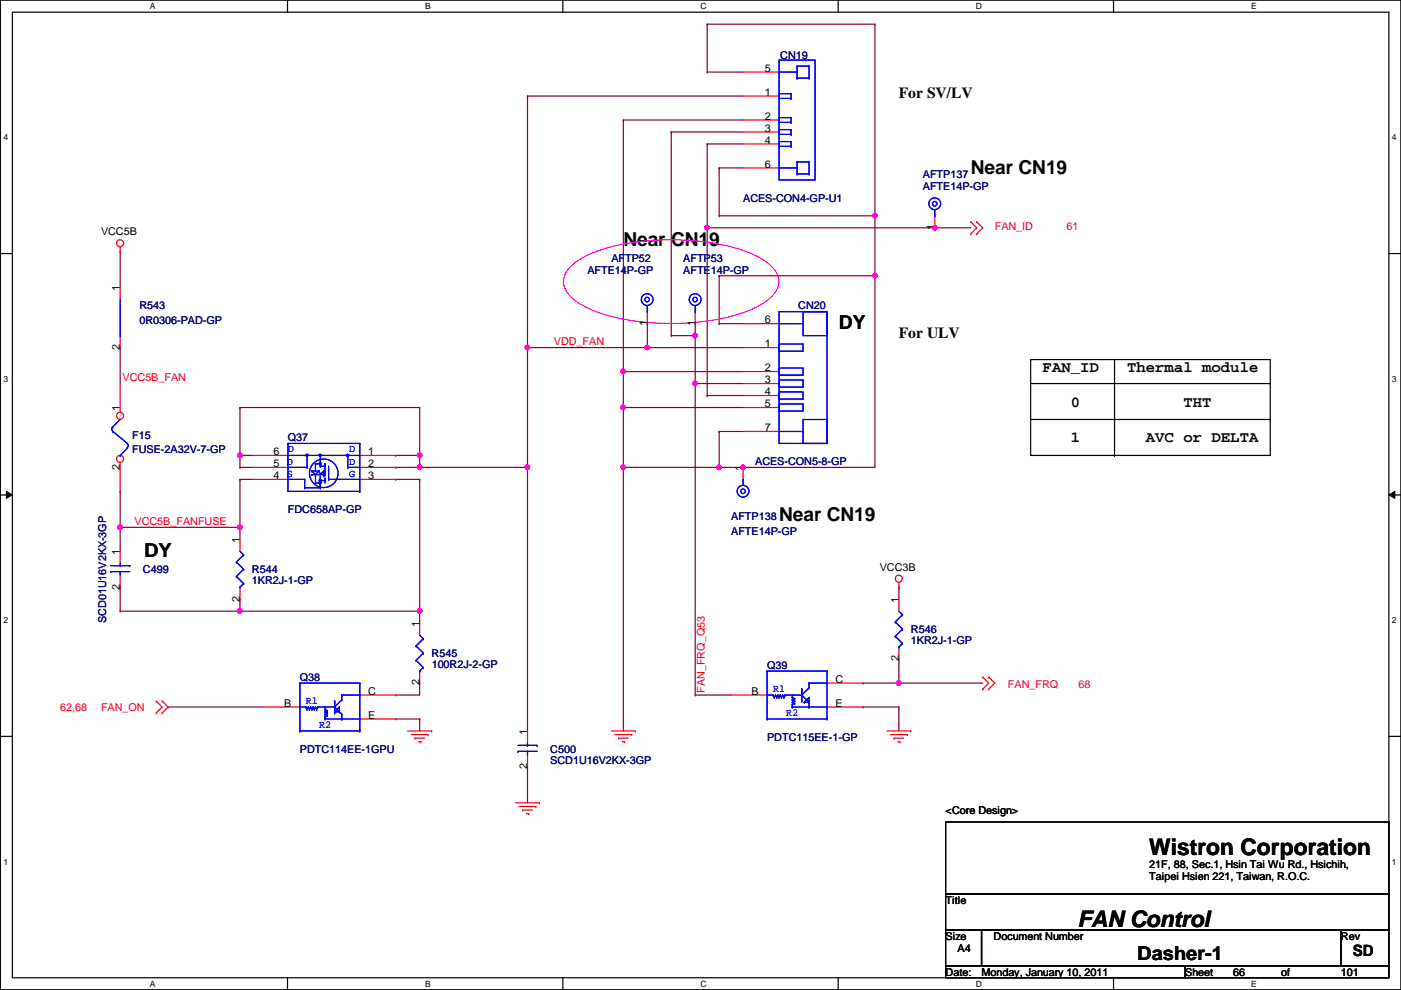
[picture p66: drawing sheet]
<svg xmlns="http://www.w3.org/2000/svg" width="297mm" height="210mm" viewBox="0 0 297 210" stroke-linecap="round" stroke-linejoin="round" font-family="sans-serif">
<defs><g id="words">
<g font-size="4.8">
<text x="243.7" y="181.3">Wistron Corporation</text>
<text x="228.4" y="196.5">FAN Control</text>
</g>
<g font-size="4.1">
<text x="205.8" y="36.8">Near CN19</text>
<text x="132.2" y="52.1">Near CN19</text>
<text x="177.9" y="69.8">DY</text>
<text x="165.2" y="110.5">Near CN19</text>
<text x="30.6" y="118.1">DY</text>
<text x="241.1" y="203.5">Dasher-1</text>
</g>
<g font-size="3.3">
<text x="190.6" y="20.8">For SV/LV</text>
<text x="190.6" y="71.6">For ULV</text>
<text x="221.1" y="79">FAN_ID</text>
<text x="239" y="79">Thermal module</text>
<text x="227" y="86.3">0</text>
<text x="250.9" y="86.3">THT</text>
<text x="227" y="93.7">1</text>
<text x="243" y="93.7">AVC or DELTA</text>
<text x="286.8" y="202.8">SD</text>
</g>
<g font-size="2.3">
<text x="162.1" y="15.2">5</text>
<text x="162.1" y="20.3">1</text>
<text x="162.1" y="25.4">2</text>
<text x="162.1" y="27.9">3</text>
<text x="162.1" y="30.5">4</text>
<text x="162.1" y="35.6">6</text>
<text x="21.4" y="49.9">VCC5B</text>
<text x="198.2" y="48.8" transform="rotate(-90 198.2 48.8)">1</text>
<text x="25.4" y="61.8" transform="rotate(-90 25.4 61.8)">1</text>
<text x="137.2" y="69.1" transform="rotate(-90 137.2 69.1)">1</text>
<text x="147.4" y="69.1" transform="rotate(-90 147.4 69.1)">1</text>
<text x="162.1" y="68.6">6</text>
<text x="25.4" y="74.2" transform="rotate(-90 25.4 74.2)">2</text>
<text x="162.1" y="73.7">1</text>
<text x="162.1" y="78.7">2</text>
<text x="162.1" y="81.3">3</text>
<text x="162.1" y="83.8">4</text>
<text x="25.4" y="87.2" transform="rotate(-90 25.4 87.2)">1</text>
<text x="162.1" y="86.4">5</text>
<text x="162.1" y="91.4">7</text>
<text x="25.4" y="99.6" transform="rotate(-90 25.4 99.6)">2</text>
<text x="58" y="101.6">4 S</text>
<text x="58" y="99.1">5 D</text>
<text x="58" y="96.5">6</text>
<text x="78.1" y="96.5">1</text>
<text x="78.1" y="99.1">2</text>
<text x="78.1" y="101.6">3</text>
<text x="157.5" y="99.9" transform="rotate(-90 157.5 99.9)">1</text>
<text x="25.4" y="117.6" transform="rotate(-90 25.4 117.6)">1</text>
<text x="50.8" y="115.1" transform="rotate(-90 50.8 115.1)">1</text>
<text x="25.4" y="125" transform="rotate(-90 25.4 125)">2</text>
<text x="186.5" y="121">VCC3B</text>
<text x="50.8" y="127.6" transform="rotate(-90 50.8 127.6)">2</text>
<text x="190.5" y="127.8" transform="rotate(-90 190.5 127.8)">1</text>
<text x="88.9" y="132.9" transform="rotate(-90 88.9 132.9)">1</text>
<text x="190.5" y="140.3" transform="rotate(-90 190.5 140.3)">2</text>
<text x="60.3" y="149.9">B</text>
<text x="78.1" y="147.3">C</text>
<text x="88.9" y="145.3" transform="rotate(-90 88.9 145.3)">2</text>
<text x="159.3" y="147.3">B</text>
<text x="177.1" y="149.9">E</text>
<text x="177.1" y="144.8">C</text>
<text x="78.1" y="152.4">E</text>
<text x="111.8" y="155.7" transform="rotate(-90 111.8 155.7)">1</text>
<text x="111.8" y="163.1" transform="rotate(-90 111.8 163.1)">2</text>
<text x="200.5" y="172.6">&lt;Core Design&gt;</text>
<text x="243.7" y="184">21F, 88, Sec.1, Hsin Tai Wu Rd., Hsichih,</text>
<text x="200.5" y="191.6">Title</text>
<text x="243.7" y="186.6">Taipei Hsien 221, Taiwan, R.O.C.</text>
<text x="200.5" y="199.2">Size</text>
<text x="203" y="201.8">A4</text>
<text x="210.7" y="199.2">Document Number</text>
<text x="284.3" y="199.2">Rev</text>
<text x="200.5" y="206.8">Date:</text>
<text x="208.1" y="206.8">Monday, January 10, 2011</text>
<text x="251.3" y="206.8">Sheet</text>
<text x="261.5" y="206.8">66</text>
<text x="271.6" y="206.8">of</text>
<text x="284.3" y="206.8">101</text>
</g>
<g font-size="2.3" fill="#000080">
<text x="165.4" y="12.5">CN19</text>
<text x="195.7" y="37.7">AFTP137</text>
<text x="195.7" y="40.2">AFTE14P-GP</text>
<text x="157.6" y="42.8">ACES-CON4-GP-U1</text>
<text x="124.5" y="58">AFTE14P-GP</text>
<text x="129.6" y="55.5">AFTP52</text>
<text x="144.9" y="55.5">AFTP53</text>
<text x="144.9" y="58">AFTE14P-GP</text>
<text x="29.5" y="65.6">R543</text>
<text x="169.2" y="65.6">CN20</text>
<text x="29.5" y="68.7">0R0306-PAD-GP</text>
<text x="28" y="93">F15</text>
<text x="61" y="93.6">Q37</text>
<text x="28" y="96.1">FUSE-2A32V-7-GP</text>
<text x="160.1" y="98.6">ACES-CON5-8-GP</text>
<text x="61" y="108.8">FDC658AP-GP</text>
<text x="155" y="110.3">AFTP138</text>
<text x="155" y="113.4">AFTE14P-GP</text>
<text x="30.3" y="121.5">C499</text>
<text x="53.4" y="121.5">R544</text>
<text x="53.4" y="123.8">1KR2J-1-GP</text>
<text x="22.5" y="132.1" transform="rotate(-90 22.5 132.1)">SCD01U16V2KX-3GP</text>
<text x="193.1" y="134.2">R546</text>
<text x="193.1" y="136.5">1KR2J-1-GP</text>
<text x="91.5" y="139.3">R545</text>
<text x="91.5" y="141.6">100R2J-2-GP</text>
<text x="162.6" y="141.8">Q39</text>
<text x="63.6" y="144.4">Q38</text>
<text x="63.6" y="159.6">PDTC114EE-1GPU</text>
<text x="116.7" y="159.6">C500</text>
<text x="116.7" y="161.9">SCD1U16V2KX-3GP</text>
<text x="162.6" y="157.1">PDTC115EE-1-GP</text>
</g>
<g font-size="2.3" fill="#f00">
<text x="210.9" y="48.9">FAN_ID</text>
<text x="226.1" y="48.9">61</text>
<text x="117.4" y="73.2">VDD_FAN</text>
<text x="26" y="80.8">VCC5B_FAN</text>
<text x="28.5" y="111.3">VCC5B_FANFUSE</text>
<text x="149.4" y="146.9" transform="rotate(-90 149.4 146.9)">FAN_FRQ_Q53</text>
<text x="213.7" y="145.9">FAN_FRQ</text>
<text x="228.7" y="145.9">68</text>
<text x="12.8" y="150.7">62,68</text>
<text x="21.4" y="150.7">FAN_ON</text>
</g>
<g font-size="2.3" fill="#00f">
<text x="61" y="95.9">D</text>
<text x="74" y="95.9">D</text>
<text x="60.8" y="98.7">D</text>
<text x="60.8" y="101.2">S</text>
<text x="74" y="98.7">D</text>
<text x="74" y="101.2">G</text>
<text x="64.9" y="149.2">R1</text>
<text x="163.9" y="146.7">R1</text>
<text x="67.6" y="154.3">R2</text>
<text x="166.7" y="151.8">R2</text>
</g>
<g font-size="1.8">
<text x="31.8" y="1.9">A</text>
<text x="90.1" y="1.9">B</text>
<text x="148.5" y="1.9">C</text>
<text x="206.9" y="1.9">D</text>
<text x="265.3" y="1.9">E</text>
<text x=".7" y="29.8">4</text>
<text x="295.1" y="29.8">4</text>
<text x=".7" y="80.9">3</text>
<text x="295.1" y="80.9">3</text>
<text x=".7" y="132.1">2</text>
<text x="295.1" y="132.1">2</text>
<text x=".7" y="183.3">1</text>
<text x="295.1" y="183.3">1</text>
<text x="31.8" y="209.2">A</text>
<text x="90.1" y="209.2">B</text>
<text x="148.5" y="209.2">C</text>
<text x="206.9" y="209.2">D</text>
<text x="265.3" y="209.2">E</text>
</g>
</g></defs>
<path d="M.1 0h296.9v209.8h-296.9zM2.6 2.6h291.9v204.7h-291.9z" fill="none" stroke="#000" stroke-width=".25"/>
<g fill="#fff">
<path d="M31.8 .3h1.2v2h-1.2z"/>
<path d="M31.8 207.6h1.2v1.9h-1.2z"/>
</g>
<path d="M61 0v2.6M61 207.3v2.5" fill="none" stroke="#000" stroke-width=".25"/>
<g fill="#fff">
<path d="M90.1 .3h1.2v2h-1.2z"/>
<path d="M90.1 207.6h1.2v1.9h-1.2z"/>
</g>
<path d="M119.3 0v2.6M119.3 207.3v2.5" fill="none" stroke="#000" stroke-width=".25"/>
<g fill="#fff">
<path d="M148.5 .3h1.3v2h-1.3z"/>
<path d="M148.5 207.6h1.3v1.9h-1.3z"/>
</g>
<path d="M177.7 0v2.6M177.7 207.3v2.5" fill="none" stroke="#000" stroke-width=".25"/>
<g fill="#fff">
<path d="M206.9 .3h1.2v2h-1.2z"/>
<path d="M206.9 207.6h1.2v1.9h-1.2z"/>
</g>
<path d="M236.1 0v2.6M236.1 207.3v2.5" fill="none" stroke="#000" stroke-width=".25"/>
<g fill="#fff">
<path d="M265.3 .3h1.1v2h-1.1z"/>
<path d="M265.3 207.6h1.1v1.9h-1.1z"/>
<path d="M.7 28.2h1v1.9h-1z"/>
<path d="M295.1 28.2h1v1.9h-1z"/>
<path d="M.7 79.3h1v2h-1z"/>
<path d="M295.1 79.3h1v2h-1z"/>
</g>
<path d="M.1 53.8h2.5M294.5 53.8h2.5" fill="none" stroke="#000" stroke-width=".25"/>
<g fill="#fff">
<path d="M.7 130.5h1v2h-1z"/>
<path d="M295.1 130.5h1v2h-1z"/>
</g>
<path d="M.1 104.9h2.5M294.5 104.9h2.5" fill="none" stroke="#000" stroke-width=".25"/>
<path d="M1.4 104.2l1.2 .7-1.2 .8zM294.5 104.9l1.2-.7v1.5z" fill="#000"/>
<path d="M1.4 104.2l1.2 .7-1.2 .8zM294.5 104.9l1.2-.7v1.5z" fill="none" stroke="#000" stroke-width=".21"/>
<g fill="#fff">
<path d="M.7 181.7h1v2h-1z"/>
<path d="M295.1 181.7h1v2h-1z"/>
</g>
<path d="M.1 156.1h2.5M294.5 156.1h2.5" fill="none" stroke="#000" stroke-width=".25"/>
<path d="M50.9 86.4h38.1M50.9 86.4h.1M50.9 96.6h.1M50.9 96.6v2.5M89 86.4h.1M89 86.4v10.2" fill="none" stroke="#800040" stroke-width=".25"/>
<circle cx="50.9" cy="96.5" r=".49" fill="#f0f"/>
<circle cx="50.9" cy="96.5" r=".49" fill="none" stroke="#f0f" stroke-width=".25"/>
<g fill="none" stroke="#800040" stroke-width=".25">
<path d="M50.9 96.6h2.5M50.9 96.6h.1M25.5 104.2h.1M25.5 104.2v7.6M89 129.6h.1M89 129.6v2.5M190.6 139.7h.1M190.6 139.7v5.1M35.6 149.9h.1M35.6 149.9h20.4M83.9 152.4h5.1M83.9 147.4h.1"/>
<path d="M83.9 152.4h.1M89 144.8h.1M89 152.4h.1M89 144.8v2.6h-5.1M89 152.4v2.6M190.6 144.8h17.8M190.6 144.8h.1"/>
</g>
<circle cx="190.6" cy="144.8" r=".49" fill="#f0f"/>
<circle cx="190.6" cy="144.8" r=".49" fill="none" stroke="#f0f" stroke-width=".25"/>
<g fill="none" stroke="#800040" stroke-width=".25">
<path d="M25.5 73.7h.1M25.5 73.7v7.6M25.5 111.8h.1M25.5 111.8h25.4M50.9 111.8h.1M50.9 111.8v2.5M190.6 124.5h.1M190.6 124.5v2.5M183 149.9h.1M183 149.9h7.6M190.6 149.9h.1M190.6 149.9v5.1"/>
<path d="M111.8 162.6h.1M111.8 162.6v7.6"/>
</g>
<circle cx="50.9" cy="111.8" r=".49" fill="#f0f"/>
<circle cx="50.9" cy="111.8" r=".49" fill="none" stroke="#f0f" stroke-width=".25"/>
<circle cx="25.5" cy="111.8" r=".49" fill="#f0f"/>
<circle cx="25.5" cy="111.8" r=".49" fill="none" stroke="#f0f" stroke-width=".25"/>
<path d="M25.5 111.8h.1M25.5 111.8v5.1M50.9 129.6h38.1M50.9 127h.1M50.9 129.6h.1M50.9 127v2.6" fill="none" stroke="#800040" stroke-width=".25"/>
<circle cx="89" cy="129.6" r=".49" fill="#f0f"/>
<circle cx="89" cy="129.6" r=".49" fill="none" stroke="#f0f" stroke-width=".25"/>
<circle cx="50.9" cy="129.6" r=".49" fill="#f0f"/>
<circle cx="50.9" cy="129.6" r=".49" fill="none" stroke="#f0f" stroke-width=".25"/>
<path d="M137.2 73.7h20.4M137.2 73.7h.1M50.9 86.4h.1M50.9 86.4v10.2M89 101.6h.1M89 101.6v28M25.5 124.5h.1M25.5 129.6h.1M25.5 124.5v5.1M25.5 129.6h25.4M183 144.8h.1M183 144.8h7.6" fill="none" stroke="#800040" stroke-width=".25"/>
<circle cx="137.2" cy="73.7" r=".49" fill="#f0f"/>
<circle cx="137.2" cy="73.7" r=".49" fill="none" stroke="#f0f" stroke-width=".25"/>
<path d="M89 96.6h.1M89 96.6v2.5" fill="none" stroke="#800040" stroke-width=".25"/>
<circle cx="89" cy="99.1" r=".49" fill="#f0f"/>
<circle cx="89" cy="99.1" r=".49" fill="none" stroke="#f0f" stroke-width=".25"/>
<circle cx="89" cy="96.5" r=".49" fill="#f0f"/>
<circle cx="89" cy="96.5" r=".49" fill="none" stroke="#f0f" stroke-width=".25"/>
<path d="M25.5 53.4h.1M25.5 53.4v7.6M83.9 96.6h5.1M83.9 99.1h5.1M83.9 96.6h.1M83.9 99.1h.1M132.2 86.4h.1M132.2 86.4v12.7M157.6 99.1h.1M157.6 99.1h27.9M83.9 101.6h5.1M83.9 101.6h.1" fill="none" stroke="#800040" stroke-width=".25"/>
<circle cx="157.5" cy="99.1" r=".49" fill="#f0f"/>
<circle cx="157.5" cy="99.1" r=".49" fill="none" stroke="#f0f" stroke-width=".25"/>
<path d="M185.5 58.5h.1M185.5 58.5v40.6M111.8 73.7h.1M137.2 68.6h.1M137.2 68.6v5.1h-25.4M50.9 99.1h2.5M50.9 99.1h.1M50.9 101.6h2.5M50.9 101.6h.1M50.9 101.6v10.2" fill="none" stroke="#800040" stroke-width=".25"/>
<circle cx="185.5" cy="58.4" r=".49" fill="#f0f"/>
<circle cx="185.5" cy="58.4" r=".49" fill="none" stroke="#f0f" stroke-width=".25"/>
<path d="M142.3 28h.1M142.3 28v43.2M132.2 78.8h.1M132.2 78.8v7.6M132.2 78.8h25.4M142.3 71.2h.1M147.4 68.6h.1M147.4 68.6v2.6h-5.1" fill="none" stroke="#800040" stroke-width=".25"/>
<circle cx="132.1" cy="78.8" r=".49" fill="#f0f"/>
<circle cx="132.1" cy="78.8" r=".49" fill="none" stroke="#f0f" stroke-width=".25"/>
<g fill="none" stroke="#800040" stroke-width=".25">
<path d="M149.9 15.3h7.7M149.9 5.1h35.6M149.9 15.3h.1M149.9 5.1h.1M149.9 5.1v10.2M111.8 20.4h45.8M111.8 20.4h.1M111.8 20.4v53.3M132.2 25.4h.1M132.2 25.4v53.4M132.2 25.4h25.4M152.5 35.6h5.1"/>
<path d="M152.5 35.6h.1M152.5 35.6v10.2M152.5 45.8h.1M152.5 45.8h33"/>
</g>
<circle cx="185.5" cy="45.7" r=".49" fill="#f0f"/>
<circle cx="185.5" cy="45.7" r=".49" fill="none" stroke="#f0f" stroke-width=".25"/>
<g fill="none" stroke="#800040" stroke-width=".25">
<path d="M185.5 5.1h.1M185.5 5.1v53.4h-33M142.3 28h15.3M142.3 28h.1M152.5 58.5h.1M152.5 58.5v10.1M185.5 45.8h.1M152.5 68.6h5.1M152.5 68.6h.1M132.2 99.1h.1M132.2 86.4h.1M132.2 86.4h25.4"/>
<path d="M147.4 81.3h10.2M147.4 81.3h.1M152.5 91.5h5.1M152.5 91.5h.1M152.5 91.5v7.6h-20.3"/>
</g>
<circle cx="132.1" cy="86.4" r=".49" fill="#f0f"/>
<circle cx="132.1" cy="86.4" r=".49" fill="none" stroke="#f0f" stroke-width=".25"/>
<path d="M147.4 71.2h.1M147.4 71.2v10.1" fill="none" stroke="#800040" stroke-width=".25"/>
<circle cx="147.4" cy="71.1" r=".49" fill="#f0f"/>
<circle cx="147.4" cy="71.1" r=".49" fill="none" stroke="#f0f" stroke-width=".25"/>
<path d="M111.8 99.1h.1M111.8 99.1v55.9" fill="none" stroke="#800040" stroke-width=".25"/>
<circle cx="111.8" cy="99.1" r=".49" fill="#f0f"/>
<circle cx="111.8" cy="99.1" r=".49" fill="none" stroke="#f0f" stroke-width=".25"/>
<path d="M132.2 99.1h.1M132.2 99.1v55.9" fill="none" stroke="#800040" stroke-width=".25"/>
<circle cx="132.1" cy="99.1" r=".49" fill="#f0f"/>
<circle cx="132.1" cy="99.1" r=".49" fill="none" stroke="#f0f" stroke-width=".25"/>
<path d="M147.4 81.3h.1M147.4 81.3v66.1" fill="none" stroke="#800040" stroke-width=".25"/>
<circle cx="147.4" cy="81.3" r=".49" fill="#f0f"/>
<circle cx="147.4" cy="81.3" r=".49" fill="none" stroke="#f0f" stroke-width=".25"/>
<path d="M111.8 73.7h.1M111.8 73.7v25.4M89 99.1h22.8M111.8 99.1h.1M147.4 147.4h.1M147.4 147.4h7.6" fill="none" stroke="#800040" stroke-width=".25"/>
<circle cx="111.8" cy="73.7" r=".49" fill="#f0f"/>
<circle cx="111.8" cy="73.7" r=".49" fill="none" stroke="#f0f" stroke-width=".25"/>
<path d="M149.9 30.5h7.7M149.9 30.5h.1M149.9 30.5v17.8M149.9 48.3h.1M198.2 48.3h7.6M198.2 48.3h.1M149.9 83.9h7.7M149.9 83.9h.1" fill="none" stroke="#800040" stroke-width=".25"/>
<circle cx="198.2" cy="48.3" r=".49" fill="#f0f"/>
<circle cx="198.2" cy="48.3" r=".49" fill="none" stroke="#f0f" stroke-width=".25"/>
<path d="M149.9 48.3h48.3M149.9 48.3h.1M149.9 48.3v35.6M149.9 83.9h.1" fill="none" stroke="#800040" stroke-width=".25"/>
<circle cx="149.9" cy="48.3" r=".49" fill="#f0f"/>
<circle cx="149.9" cy="48.3" r=".49" fill="none" stroke="#f0f" stroke-width=".25"/>
<path d="M152.5 99.1h5.1M152.5 99.1h.1" fill="none" stroke="#800040" stroke-width=".25"/>
<circle cx="152.5" cy="99.1" r=".49" fill="#f0f"/>
<g fill="none" stroke="#f0f" stroke-width=".25">
<path d="M121.1 56.4a22.3 22.3 0 0 1 10.9-4.6 53.7 53.7 0 0 1 25.7 1.3 14 14 0 0 1 6.5 4.1 4 4 0 0 1-.7 5.8 22.4 22.4 0 0 1-10.9 4.6 53.2 53.2 0 0 1-25.7-1.3 14 14 0 0 1-6.5-4.1 4 4 0 0 1 .7-5.8z"/>
<circle cx="152.5" cy="99.1" r=".49"/>
</g>
<g fill="none" stroke="#f00" stroke-width=".25">
<path d="M25.5 53.4h.1M25.5 52.4v1M205.8 49.6h.1M205.8 47h.1M205.8 47l1.3 1.3-1.3 1.3M207.1 47l1.3 1.3-1.3 1.3M207.1 49.6h.1M207.1 47h.1M25.5 61v2.5M25.5 71.2v2.5M190.6 124.5h.1M190.6 123.5v1"/>
<path d="M33.1 151.2h.1M33.1 148.6h.1M33.1 148.6l1.3 1.3-1.3 1.3M34.4 148.6l1.2 1.3-1.2 1.3M34.4 148.6h.1M34.4 151.2h.1M56 149.9h7.6M76.3 152.4h7.6M76.3 147.4h7.6M86.4 155h5.1M87.2 155.7h3.6M88 156.5h2"/>
<path d="M88 156.5h.1M88.7 157.3h.5M89.2 157.3h.1M90.8 155.7h.1M91.5 155h.1M129.6 155h5.1M130.4 155.7h3.5M131.1 156.5h2.1M131.1 156.5h.1M131.9 157.3h.5M132.4 157.3h.1M133.9 155.7h.1"/>
<path d="M134.7 155h.1M188 155h5.1M188.8 155.7h3.6M189.6 156.5h2M189.6 156.5h.1M190.3 157.3h.5M190.8 157.3h.1M192.4 155.7h.1M193.1 155h.1M208.4 143.6h.1M208.4 146.1h.1M208.4 143.6l1.2 1.2-1.2 1.3"/>
<path d="M209.6 143.6l1.3 1.2-1.3 1.3M209.6 143.6h.1M209.6 146.1h.1M109.3 170.2h5.1M110.1 171h3.5M110.8 171.7h2.1M110.8 171.7h.1M111.6 172.5h.5M112.1 172.5h.1M113.6 171h.1M114.4 170.2h.1"/>
<circle cx="25.5" cy="51.6" r=".75"/>
<circle cx="190.6" cy="122.7" r=".75"/>
</g>
<g fill="none" stroke="#000" stroke-width=".25">
<path d="M218.5 76.2h50.8v20.4h-50.8zM236.3 76.2v20.4M218.5 81.3h50.8M218.5 88.9h50.8M236.3 96.6h.1M269.3 81.3h.1M269.3 88.9h.1M200.5 174.3h94v15.2h-94zM200.5 189.5h94v7.6h-94zM200.5 197.1h7.6v7.7h-7.6zM208.1 197.1h76.2v7.7h-76.2zM284.3 197.1h10.2v7.7h-10.2z"/>
<path d="M200.5 204.8h50.8v2.5h-50.8zM251.3 204.8h43.2v2.5h-43.2z"/>
</g>
<g fill="none" stroke="#00f" stroke-width=".25">
<path d="M25.5 71.2h.1M25.5 63.5v7.7M63.6 155h.1M63.6 144.8h.1M63.6 149.9h1.3M63.6 144.8v10.2M63.6 144.8h12.7M63.6 155h12.7M64.9 149.9h.1M64.9 149.9l.2 .5M65.1 150.4h.1M65.4 149.9l-.3 .5"/>
<path d="M65.4 149.9h.1M65.4 149.9l.2 .5M65.6 150.4h.1M65.9 149.9l-.3 .5M65.9 149.9h.1M65.9 149.9l.2 .5M66.1 150.4h.1M66.4 149.9l-.3 .5M66.4 149.9h.1M66.4 149.9l.2 .5M66.6 150.4h.1M66.9 149.9l-.3 .5"/>
<path d="M66.9 149.9h.1M66.9 149.9l.2 .5M67.1 150.4h.1M67.4 149.9l-.3 .5M67.4 149.9h.1M67.4 149.9h3.5M68.9 150.4h.1M68.9 150.9h.1M68.9 151.4h.1M68.9 151.9h.1M68.9 152.4h.1M68.9 152.4h7.4"/>
<path d="M68.9 149.9v.5M68.9 151.9v.5M68.9 150.4l.5 .3M68.9 150.9l.5 .3M68.9 151.4l.5 .3M69.4 150.7h.1M69.4 151.2h.1M69.4 151.7h.1M69.4 150.7l-.5 .2M69.4 151.2l-.5 .2M69.4 151.7l-.5 .2M70.9 149.9h.1"/>
<path d="M70.9 148.6h.1M70.9 151.2h.1M70.9 150.9h.1M70.9 148.6v2.6M70.9 149.9l1.6 1.5M70.9 150.9h1.1M72 149.9l-1.1 1M72 149.9h.1M72 150.7h.1M72 150.9h.1M72 149.9v1M72.5 148.4l-1.6 1.5"/>
<path d="M72.5 151.4h.1M72.5 152.4h.1M72.5 148.4h.1M72.5 147.4h.1M72.5 147.4v1M72.5 151.4v1M72.5 147.4h3.8M76.3 152.4h.1M76.3 147.4h.1M76.3 154.7h.1M76.3 155h.1M76.3 144.8h.1"/>
<path d="M76.3 144.8v10.2"/>
</g>
<circle cx="25.5" cy="88.2" r=".75" fill="#fff"/>
<g fill="none" stroke="#f00" stroke-width=".25">
<path d="M25.5 81.3v6.1"/>
<circle cx="25.5" cy="88.2" r=".75"/>
</g>
<circle cx="25.5" cy="97.3" r=".75" fill="#fff"/>
<g fill="none" stroke="#f00" stroke-width=".25">
<path d="M157.6 15.3h7.6M157.6 20.4h7.6M157.6 25.4h7.6M157.6 28h7.6M157.6 30.5h7.6M157.6 35.6h7.6M198.2 45.8v2.5M137.2 66.1v2.5M147.4 66.1v2.5M157.6 73.7h7.6M157.6 78.8h7.6M157.6 68.6h7.6"/>
<path d="M25.5 98.1v6.1M53.4 96.6h7.6M53.4 99.1h7.6M76.3 96.6h7.6M76.3 99.1h7.6M157.6 99.1v2.5M157.6 81.3h7.6M157.6 83.9h7.6M157.6 86.4h7.6M157.6 91.5h7.6M25.5 116.9v2.5M50.9 114.3v2.6"/>
<path d="M53.4 101.6h7.6M76.3 101.6h7.6M25.5 122v2.5M50.9 124.5v2.5M89 132.1v2.6M190.6 127v2.6M190.6 137.2v2.5M89 142.3v2.5M111.8 155v2.5M155 147.4h7.6M175.3 149.9h7.7M175.3 144.8h7.7"/>
<path d="M111.8 160.1v2.5"/>
<circle cx="25.5" cy="97.3" r=".75"/>
</g>
<g fill="none" stroke="#00f" stroke-width=".25">
<path d="M165.2 15.3h3.8M165.2 19.9h.1M165.2 15.3h.1M165.2 19.9v1M165.2 12.7h7.6v25.4h-7.6zM165.2 19.9h2.5M167.7 19.9h.1M167.7 19.9v1M169 14h.1M169 16.6h.1M169 14v2.6M169 16.6h2.5"/>
<path d="M169 14h2.5M171.5 16.6h.1M171.5 14h.1M171.5 14v2.6M165.2 35.6h3.8M165.2 20.9h.1M165.2 24.9h.1M165.2 26h.1M165.2 27.5h.1M165.2 28.5h.1M165.2 30h.1M165.2 31h.1"/>
<path d="M165.2 35.6h.1M165.2 24.9v1.1M165.2 27.5v1M165.2 30v1M165.2 20.9h2.5M165.2 26h2.5M165.2 28.5h2.5M165.2 31h2.5M165.2 24.9h2.5M165.2 27.5h2.5M165.2 30h2.5M167.7 20.9h.1"/>
<path d="M167.7 26h.1M167.7 24.9h.1M167.7 28.5h.1M167.7 27.5h.1M167.7 31h.1M167.7 30h.1M167.7 24.9v1.1M167.7 27.5v1M167.7 30v1M169 34.3h.1M169 36.9h.1M169 34.3v2.6"/>
<path d="M169 36.9h2.5M169 34.3h2.5M171.5 36.9h.1M171.5 34.3h.1M171.5 34.3v2.6M198.2 45.8h.1M198.2 44.5v1.3M137.2 66.1h.1M137.2 64.8v1.3M147.4 66.1h.1M147.4 64.8v1.3M165.2 68.6h5.1"/>
<path d="M165.2 72.9h5.1v1.6h-5.1zM165.2 78h5.1v1.5h-5.1zM165.2 66.1h10.1v27.9h-10.1zM170.3 68.6h.1M170.3 66.1h5v5.1h-5zM23.9 90.4a.77 .77 0 0 0 0 1.1M24 91.5l3 2.5M24 90.5h.1M24 91.5h.1M25.5 96.6h.1M25.5 88.9l-1.5 1.6M27 94.1l.2 .4-.3 .4"/>
<path d="M27 95l-1.5 1.6M61 94h.1M61 99.1h.1M61 96.6h.1M61 94v10.2h15.3M61 99.1h4.1M61 96.6h15.3M61 94h15.3M64.9 96.4h.3v.3h-.3zM65.1 96.6h.1M65.1 99.1h.1M65.1 96.6v2.5"/>
<path d="M66.1 99.9h.1M66.1 99.9h1.5M66.1 99.9l.8 .7M66.9 98.3h.1M66.9 98.3v1.6M66.9 98.3h1M67.6 99.9h.1M67.6 99.9l-.7 .7M67.7 96.4h.3v.3h-.3zM67.7 98.1h.3v.4h-.3zM67.9 98.8h.1M67.9 96.6h.1"/>
<path d="M67.9 98.3h.1M67.9 96.6v2.2M67.9 98.8h1M68.7 99.9h.1M68.7 99.9v1M68.7 99.9l-.5 .5M68.9 99.9h.1M68.9 98.3h.1M68.9 99.4h.1M68.9 98.3v1.1M68.9 99.9v1M69.7 98.8v2.8"/>
<path d="M73.5 96.4h.4v.3h-.4zM73.7 99.1h.1M73.7 96.6h.1M73.7 96.6v2.5M73.7 99.1h2.6M76.3 94h.1M76.3 94v10.2M165.2 91.5h5.1M165.2 80.6h5.1v1.5h-5.1zM165.2 83.1h5.1v1.5h-5.1zM165.2 85.6h5.1v1.6h-5.1zM170.3 91.5h.1"/>
<path d="M170.3 88.9h5v5.1h-5zM23.4 119.9h4.1M25.5 119.9h.1M25.5 119.4v.5M27.5 119.9h.1M50.1 119.2h.1M50.1 119.2l1.5 1.5M50.9 116.9l.7 .7M51.6 117.6h.1M51.6 117.6l-1.5 1.6M61 101.6h.1M61 101.6h3.6"/>
<path d="M64.6 103.4h.1M64.6 101.6h.1M64.6 101.6v1.8M64.6 103.4h3.3M66.1 100.6h1.5M66.1 100.6h.1M66.9 102.4h.1M66.9 100.6v1.8M66.9 102.4h1M67.7 102.2h.3v.3h-.3zM67.7 101.7h.3v.3h-.3zM67.9 100.4h.1"/>
<path d="M67.9 103.4h.1M67.9 101.9h.1M67.9 102.4h.1M67.9 100.4v3M67.9 100.4h.3M67.9 101.9h1M68.2 100.4h.1M68.2 100.4l.5 .5M68.7 100.4h.1M68.7 100.9h.1M68.7 100.4h.2M68.9 101.4h.1"/>
<path d="M68.9 100.4h.1M68.9 101.4v1M69.7 101.6h.1M69.7 101.6h6.6M76.3 104.2h.1M157.6 101.6h.1M157.6 101.6v1.3M23.4 121.2h.1M23.4 121.2h4.1M25.5 121.2h.1M25.5 121.2v.8M50.1 122.2h.1"/>
<path d="M50.1 122.2l1.5 1.5M50.9 124.5h.1M51.6 120.7h.1M51.6 123.7h.1M51.6 120.7l-1.5 1.5M51.6 123.7l-.7 .8M88.2 136.9h.1M88.2 140h.1M88.2 136.9l1.5 1.6M88.2 140l1.5 1.5M89 134.7l.7 .7M89.7 135.4h.1"/>
<path d="M89.7 138.5h.1M89.7 135.4l-1.5 1.5M89.7 138.5l-1.5 1.5M189.8 131.9h.1M189.8 134.9h.1M189.8 131.9l1.5 1.5M189.8 134.9l1.5 1.5M190.6 137.2h.1M190.6 129.6l.7 .7M191.3 130.3h.1M191.3 133.4h.1M191.3 136.4h.1"/>
<path d="M191.3 130.3l-1.5 1.6M191.3 133.4l-1.5 1.5M191.3 136.4l-.7 .8M89 142.3h.1M89.7 141.5h.1M89.7 141.5l-.7 .8M109.8 159.3h4.1M109.8 159.3h.1M109.8 158h4.1M111.8 158h.1M111.8 159.3h.1M111.8 157.5v.5"/>
<path d="M111.8 159.3v.8M113.9 158h.1M162.6 152.4h12.7M162.6 152.4h.1M162.6 142.3h.1M162.6 147.4h1.3M162.6 142.3v10.1M162.6 142.3h12.7M163.9 147.4h.1M163.9 147.4l.3 .5M164.2 147.9h.1M164.4 147.4l-.2 .5"/>
<path d="M164.4 147.4h.1M164.4 147.4l.3 .5M164.7 147.9h.1M164.9 147.4l-.2 .5M164.9 147.4h.1M164.9 147.4l.3 .5M165.2 147.9h.1M165.4 147.4l-.2 .5M165.4 147.4h.1M165.4 147.4l.3 .5M165.7 147.9h.1M165.9 147.4l-.2 .5"/>
<path d="M165.9 147.4h.1M165.9 147.4l.3 .5M166.2 147.9h.1M166.5 147.4l-.3 .5M166.5 147.4h.1M166.5 147.4h3.5M168 147.9h.1M168 148.4h.1M168 148.9h.1M168 149.4h.1M168 149.9h.1M168 149.9h7.3"/>
<path d="M168 147.4v.5M168 149.4v.5M168 147.9l.5 .2M168 148.4l.5 .2M168 148.9l.5 .2M168.5 148.1h.1M168.5 148.6h.1M168.5 149.1h.1M168.5 148.1l-.5 .3M168.5 148.6l-.5 .3M168.5 149.1l-.5 .3M170 147.4h.1"/>
<path d="M170 146.1h.1M170 148.6h.1M170 146.1v2.5M170 147.4l1.5 1.5M170.5 148.9h.1M170.5 148.9h1M171.5 145.8l-1.5 1.6M171.5 147.9l-1 1M171.5 148.9h.1M171.5 149.9h.1M171.5 145.8h.1M171.5 144.8h.1"/>
<path d="M171.5 147.9h.1M171.5 148.6h.1M171.5 144.8v1M171.5 147.9v2M171.5 144.8h3.8M175.3 149.9h.1M175.3 144.8h.1M175.3 152.2h.1M175.3 152.4h.1M175.3 142.3h.1M175.3 142.3v10.1"/>
<circle cx="198.2" cy="43.2" r=".49"/>
<circle cx="198.2" cy="43.2" r="1.25"/>
<circle cx="137.2" cy="63.5" r=".49"/>
<circle cx="137.2" cy="63.5" r="1.25"/>
<circle cx="147.4" cy="63.5" r=".49"/>
<circle cx="147.4" cy="63.5" r="1.25"/>
<circle cx="68.6" cy="100.3" r="3"/>
<circle cx="157.5" cy="104.2" r=".49"/>
<circle cx="157.5" cy="104.2" r="1.25"/>
</g>
<circle cx="50.9" cy="96.5" r=".49" fill="#f0f"/>
<circle cx="50.9" cy="96.5" r=".49" fill="none" stroke="#f0f" stroke-width=".25"/>
<circle cx="190.6" cy="144.8" r=".49" fill="#f0f"/>
<circle cx="190.6" cy="144.8" r=".49" fill="none" stroke="#f0f" stroke-width=".25"/>
<circle cx="50.9" cy="111.8" r=".49" fill="#f0f"/>
<circle cx="50.9" cy="111.8" r=".49" fill="none" stroke="#f0f" stroke-width=".25"/>
<circle cx="25.5" cy="111.8" r=".49" fill="#f0f"/>
<circle cx="25.5" cy="111.8" r=".49" fill="none" stroke="#f0f" stroke-width=".25"/>
<circle cx="89" cy="129.6" r=".49" fill="#f0f"/>
<circle cx="89" cy="129.6" r=".49" fill="none" stroke="#f0f" stroke-width=".25"/>
<circle cx="50.9" cy="129.6" r=".49" fill="#f0f"/>
<circle cx="50.9" cy="129.6" r=".49" fill="none" stroke="#f0f" stroke-width=".25"/>
<circle cx="137.2" cy="73.7" r=".49" fill="#f0f"/>
<circle cx="137.2" cy="73.7" r=".49" fill="none" stroke="#f0f" stroke-width=".25"/>
<circle cx="89" cy="99.1" r=".49" fill="#f0f"/>
<circle cx="89" cy="99.1" r=".49" fill="none" stroke="#f0f" stroke-width=".25"/>
<circle cx="89" cy="96.5" r=".49" fill="#f0f"/>
<circle cx="89" cy="96.5" r=".49" fill="none" stroke="#f0f" stroke-width=".25"/>
<circle cx="157.5" cy="99.1" r=".49" fill="#f0f"/>
<circle cx="157.5" cy="99.1" r=".49" fill="none" stroke="#f0f" stroke-width=".25"/>
<circle cx="185.5" cy="58.4" r=".49" fill="#f0f"/>
<circle cx="185.5" cy="58.4" r=".49" fill="none" stroke="#f0f" stroke-width=".25"/>
<circle cx="132.1" cy="78.8" r=".49" fill="#f0f"/>
<circle cx="132.1" cy="78.8" r=".49" fill="none" stroke="#f0f" stroke-width=".25"/>
<circle cx="185.5" cy="45.7" r=".49" fill="#f0f"/>
<circle cx="185.5" cy="45.7" r=".49" fill="none" stroke="#f0f" stroke-width=".25"/>
<circle cx="132.1" cy="86.4" r=".49" fill="#f0f"/>
<circle cx="132.1" cy="86.4" r=".49" fill="none" stroke="#f0f" stroke-width=".25"/>
<circle cx="147.4" cy="71.1" r=".49" fill="#f0f"/>
<circle cx="147.4" cy="71.1" r=".49" fill="none" stroke="#f0f" stroke-width=".25"/>
<circle cx="111.8" cy="99.1" r=".49" fill="#f0f"/>
<circle cx="111.8" cy="99.1" r=".49" fill="none" stroke="#f0f" stroke-width=".25"/>
<circle cx="132.1" cy="99.1" r=".49" fill="#f0f"/>
<circle cx="132.1" cy="99.1" r=".49" fill="none" stroke="#f0f" stroke-width=".25"/>
<circle cx="147.4" cy="81.3" r=".49" fill="#f0f"/>
<circle cx="147.4" cy="81.3" r=".49" fill="none" stroke="#f0f" stroke-width=".25"/>
<circle cx="111.8" cy="73.7" r=".49" fill="#f0f"/>
<circle cx="111.8" cy="73.7" r=".49" fill="none" stroke="#f0f" stroke-width=".25"/>
<circle cx="198.2" cy="48.3" r=".49" fill="#f0f"/>
<circle cx="198.2" cy="48.3" r=".49" fill="none" stroke="#f0f" stroke-width=".25"/>
<circle cx="149.9" cy="48.3" r=".49" fill="#f0f"/>
<circle cx="149.9" cy="48.3" r=".49" fill="none" stroke="#f0f" stroke-width=".25"/>
<circle cx="152.5" cy="99.1" r=".49" fill="#f0f"/>
<circle cx="152.5" cy="99.1" r=".49" fill="none" stroke="#f0f" stroke-width=".25"/>
<use href="#words"/>
</svg>
